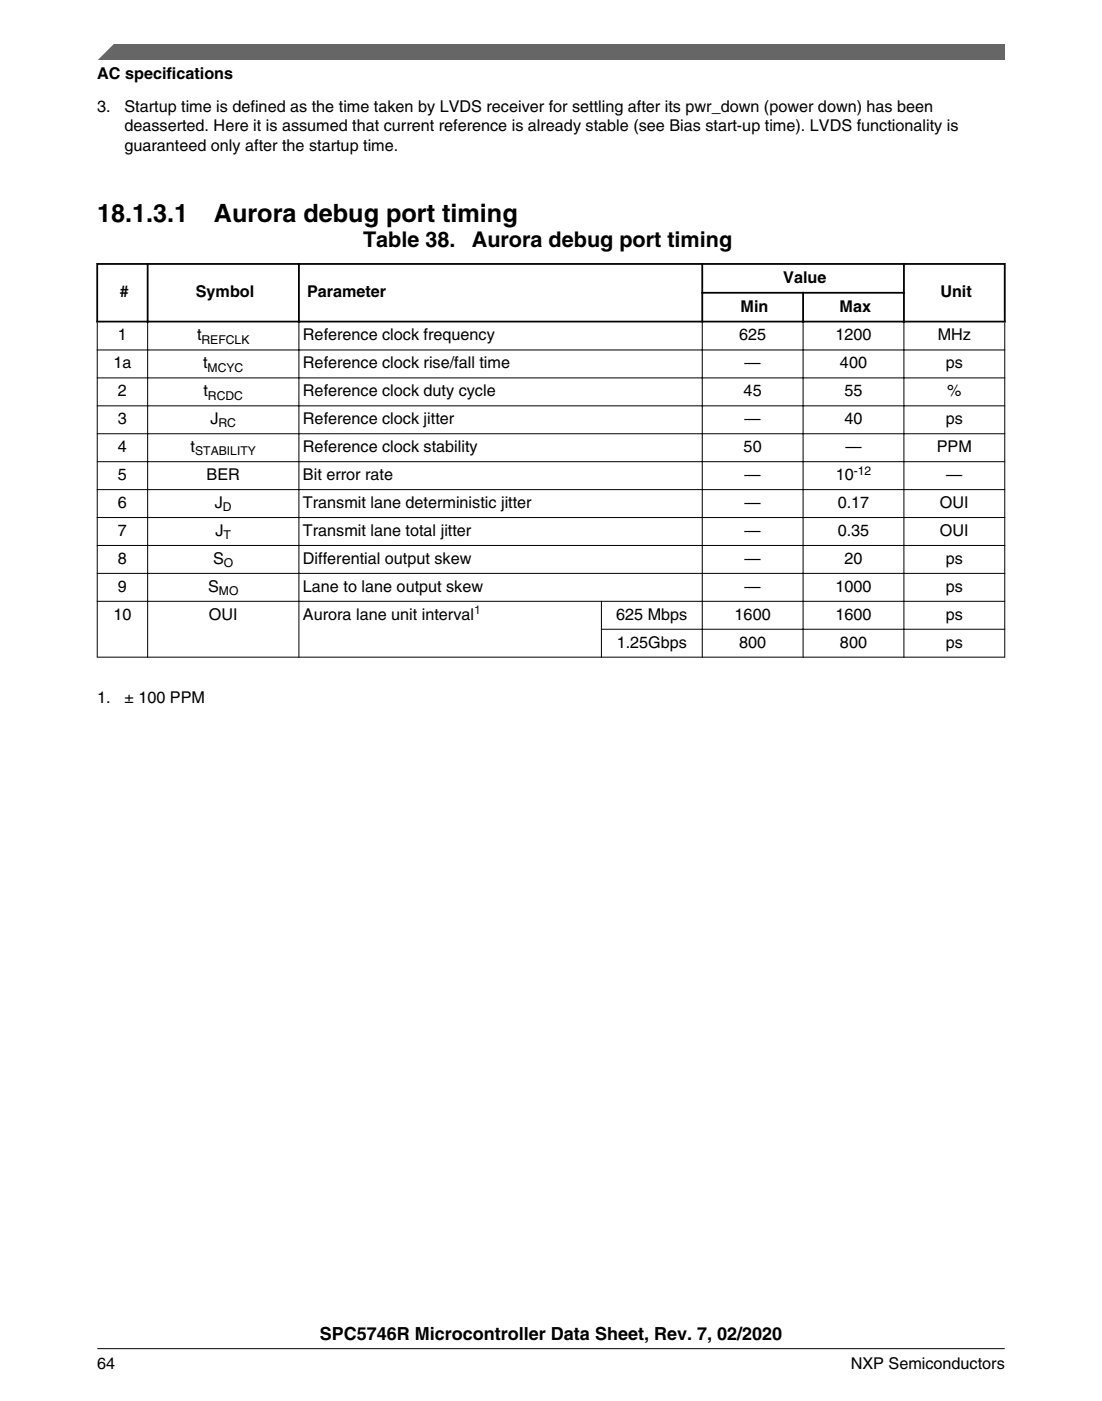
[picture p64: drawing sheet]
<svg xmlns="http://www.w3.org/2000/svg" width="216mm" height="274mm" viewBox="0 0 216 274" stroke-linecap="round" stroke-linejoin="round" font-family="sans-serif">
<defs><g id="words">
<g font-size="4.9">
<text x="19.1" y="43.5">18.1.3.1</text>
<text x="41.9" y="43.5">Aurora debug port timing</text>
</g>
<g font-size="4.2">
<text x="71.1" y="48.4">Table 38.</text>
<text x="92.4" y="48.4">Aurora debug port timing</text>
</g>
<text font-size="3.5" x="62.7" y="262.3">SPC5746R Microcontroller Data Sheet, Rev. 7, 02/2020</text>
<g font-size="3.2">
<text x="19.1" y="15.5">AC specifications</text>
<text x="19" y="21.9">3.</text>
<text x="24.4" y="21.9">Startup time is defined as the time taken by LVDS receiver for settling after its pwr_down (power down) has been</text>
<text x="24.4" y="25.7">deasserted. Here it is assumed that current reference is already stable (see Bias start-up time). LVDS functionality is</text>
<text x="24.4" y="29.6">guaranteed only after the startup time.</text>
<text x="23.5" y="58.2">#</text>
<text x="38.4" y="58.2">Symbol</text>
<text x="60.1" y="58.2">Parameter</text>
<text x="153.5" y="55.4">Value</text>
<text x="184.2" y="58.2">Unit</text>
<text x="145.1" y="61">Min</text>
<text x="164.5" y="61">Max</text>
<text x="23.1" y="66.7">1</text>
<text x="38.6" y="66.7">t</text>
<text x="59.4" y="66.7">Reference clock frequency</text>
<text x="144.8" y="66.7">625</text>
<text x="163.7" y="66.7">1200</text>
<text x="183.7" y="66.7">MHz</text>
<text x="22.2" y="72.1">1a</text>
<text x="23.1" y="77.6">2</text>
<text x="39.8" y="72.1">t</text>
<text x="39.9" y="77.6">t</text>
<text x="59.4" y="72.1">Reference clock rise/fall time</text>
<text x="59.4" y="77.6">Reference clock duty cycle</text>
<text x="145.7" y="77.6">45</text>
<text x="145.9" y="72.1">—</text>
<text x="164.6" y="72.1">400</text>
<text x="165.5" y="77.6">55</text>
<text x="185.3" y="72.1">ps</text>
<text x="185.6" y="77.6">%</text>
<text x="23.1" y="83.1">3</text>
<text x="41.2" y="83.1">J</text>
<text x="59.4" y="83.1">Reference clock jitter</text>
<text x="145.9" y="83.1">—</text>
<text x="165.5" y="83.1">40</text>
<text x="185.3" y="83.1">ps</text>
<text x="23.1" y="88.5">4</text>
<text x="37.3" y="88.5">t</text>
<text x="59.4" y="88.5">Reference clock stability</text>
<text x="145.7" y="88.5">50</text>
<text x="165.6" y="88.5">—</text>
<text x="183.5" y="88.5">PPM</text>
<text x="23.1" y="94">5</text>
<text x="40.5" y="94">BER</text>
<text x="59.4" y="94">Bit error rate</text>
<text x="145.9" y="94">—</text>
<text x="163.7" y="94">10</text>
<text x="185.4" y="94">—</text>
<text x="23.1" y="99.5">6</text>
<text x="42.1" y="99.5">J</text>
<text x="59.4" y="99.5">Transmit lane deterministic jitter</text>
<text x="145.9" y="99.5">—</text>
<text x="164.1" y="99.5">0.17</text>
<text x="184.1" y="99.5">OUI</text>
<text x="23.1" y="104.9">7</text>
<text x="42.2" y="104.9">J</text>
<text x="59.4" y="104.9">Transmit lane total jitter</text>
<text x="145.9" y="104.9">—</text>
<text x="164.1" y="104.9">0.35</text>
<text x="184.1" y="104.9">OUI</text>
<text x="23.1" y="110.4">8</text>
<text x="41.8" y="110.4">S</text>
<text x="59.4" y="110.4">Differential output skew</text>
<text x="145.9" y="110.4">—</text>
<text x="165.5" y="110.4">20</text>
<text x="185.3" y="110.4">ps</text>
<text x="23.1" y="115.9">9</text>
<text x="40.8" y="115.9">S</text>
<text x="59.4" y="115.9">Lane to lane output skew</text>
<text x="145.9" y="115.9">—</text>
<text x="163.7" y="115.9">1000</text>
<text x="185.3" y="115.9">ps</text>
<text x="22.2" y="121.3">10</text>
<text x="40.9" y="121.3">OUI</text>
<text x="59.4" y="121.3">Aurora lane unit interval</text>
<text x="120.7" y="121.3">625 Mbps</text>
<text x="143.9" y="121.3">1600</text>
<text x="163.7" y="121.3">1600</text>
<text x="185.3" y="121.3">ps</text>
<text x="120.8" y="126.8">1.25Gbps</text>
<text x="144.8" y="126.8">800</text>
<text x="164.6" y="126.8">800</text>
<text x="185.3" y="126.8">ps</text>
<text x="19" y="137.6">1.</text>
<text x="24.4" y="137.6">± 100 PPM</text>
<text x="19.1" y="268">64</text>
<text x="166.7" y="268">NXP Semiconductors</text>
</g>
<g font-size="2.4">
<text x="39.5" y="67.3">REFCLK</text>
<text x="40.7" y="72.8">MCYC</text>
<text x="40.7" y="78.2">RCDC</text>
<text x="42.8" y="83.7">RC</text>
<text x="38.2" y="89.2">STABILITY</text>
<text x="167.3" y="92.9">-12</text>
<text x="43.7" y="100.1">D</text>
<text x="43.8" y="105.6">T</text>
<text x="43.9" y="111">O</text>
<text x="42.9" y="116.5">MO</text>
</g>
<text font-size="2.4" fill="#00f" x="92.9" y="120.3">1</text>
</g></defs>
<path d="M18.9 51.7h178.1M19 51.5v11.6M28.9 51.5v11.6M58.6 51.5v11.6M137.4 57.3h39.9M137.6 51.5v11.6M157.3 57.1v6M177.1 51.5v11.6M196.8 51.5v11.6M18.9 63h178.1" fill="none" stroke="#000" stroke-width=".35"/>
<g fill="none" stroke="#000" stroke-width=".2">
<path d="M19 68.5h177.9M19 74h177.9M19 79.5h177.9M19 63.1v65.7M28.9 62.8v66M58.6 62.8v66M137.6 62.8v66M157.3 62.8v66M177.1 62.8v66M196.8 63.1v65.7M19 84.9h177.9M19 90.4h177.9"/>
<path d="M19 95.9h177.9M19 101.3h177.9M19 106.8h177.9M19 112.3h177.9M19 117.7h177.9M117.8 117.7v11.1M19 128.7h177.9M117.7 123.2h79.2"/>
</g>
<path d="M19 11.7l5.7-3.1 172.2 .1v3z" fill="#666"/>
<path d="M22.5 8.6l-3.1 3.1" fill="none" stroke="#666" stroke-width=".28"/>
<path d="M19 264.1h177.8" fill="none" stroke="#000" stroke-width=".2"/>
<use href="#words"/>
</svg>
